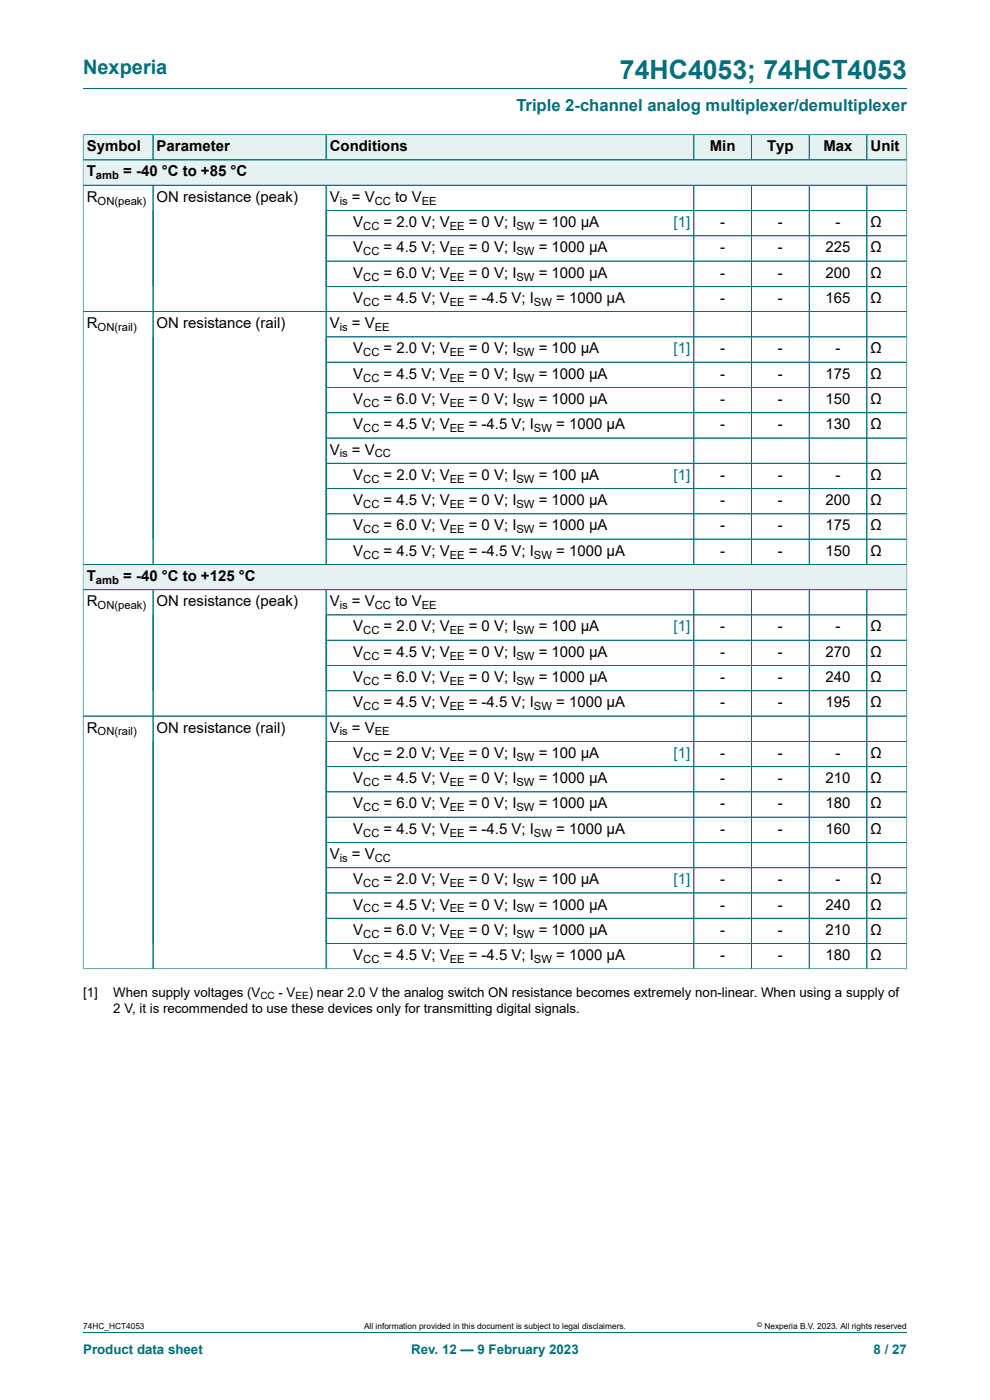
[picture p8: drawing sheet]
<svg xmlns="http://www.w3.org/2000/svg" width="210mm" height="297mm" viewBox="0 0 210 297" stroke-linecap="round" stroke-linejoin="round" font-family="sans-serif">
<defs><g id="words">
<text font-size="5.6" fill="#036f7b" x="131.5" y="16.8">74HC4053; 74HCT4053</text>
<text font-size="4.2" fill="#036f7b" x="17.6" y="15.6">Nexperia</text>
<text font-size="3.5" fill="#036f7b" x="109.5" y="23.7">Triple 2-channel analog multiplexer/demultiplexer</text>
<g font-size="3.2">
<text x="18.4" y="32.1">Symbol</text>
<text x="33.2" y="32.1">Parameter</text>
<text x="69.9" y="32.1">Conditions</text>
<text x="150.6" y="32.1">Min</text>
<text x="162.7" y="32.1">Typ</text>
<text x="174.7" y="32.1">Max</text>
<text x="184.7" y="32.1">Unit</text>
<text x="18.4" y="37.4">T</text>
<text x="26.1" y="37.4">= -40 °C to +85 °C</text>
<text x="18.4" y="42.8">R</text>
<text x="33.2" y="42.8">ON resistance (peak)</text>
<text x="69.9" y="42.8">V</text>
<text x="74.7" y="42.8">= V</text>
<text x="83.8" y="42.8">to V</text>
<text x="74.9" y="48.2">V</text>
<text x="74.9" y="53.5">V</text>
<text x="81.4" y="48.2">= 2.0 V; V</text>
<text x="81.4" y="53.5">= 4.5 V; V</text>
<text x="99.4" y="48.2">= 0 V; I</text>
<text x="99.4" y="53.5">= 0 V; I</text>
<text x="114.3" y="48.2">= 100 μA</text>
<text x="114.3" y="53.5">= 1000 μA</text>
<text x="152.8" y="48.2">-</text>
<text x="152.8" y="53.5">-</text>
<text x="165" y="48.2">-</text>
<text x="165" y="53.5">-</text>
<text x="175.1" y="53.5">225</text>
<text x="177.2" y="48.2">-</text>
<text x="184.7" y="48.2">Ω</text>
<text x="184.7" y="53.5">Ω</text>
<text x="74.9" y="58.9">V</text>
<text x="81.4" y="58.9">= 6.0 V; V</text>
<text x="99.4" y="58.9">= 0 V; I</text>
<text x="114.3" y="58.9">= 1000 μA</text>
<text x="152.8" y="58.9">-</text>
<text x="165" y="58.9">-</text>
<text x="175.1" y="58.9">200</text>
<text x="184.7" y="58.9">Ω</text>
<text x="74.9" y="64.3">V</text>
<text x="81.4" y="64.3">= 4.5 V; V</text>
<text x="99.4" y="64.3">= -4.5 V; I</text>
<text x="118" y="64.3">= 1000 μA</text>
<text x="152.8" y="64.3">-</text>
<text x="165" y="64.3">-</text>
<text x="175.1" y="64.3">165</text>
<text x="184.7" y="64.3">Ω</text>
<text x="18.4" y="69.6">R</text>
<text x="33.2" y="69.6">ON resistance (rail)</text>
<text x="69.9" y="69.6">V</text>
<text x="74.7" y="69.6">= V</text>
<text x="74.9" y="75">V</text>
<text x="81.4" y="75">= 2.0 V; V</text>
<text x="99.4" y="75">= 0 V; I</text>
<text x="114.3" y="75">= 100 μA</text>
<text x="152.8" y="75">-</text>
<text x="165" y="75">-</text>
<text x="177.2" y="75">-</text>
<text x="184.7" y="75">Ω</text>
<text x="74.9" y="80.3">V</text>
<text x="81.4" y="80.3">= 4.5 V; V</text>
<text x="99.4" y="80.3">= 0 V; I</text>
<text x="114.3" y="80.3">= 1000 μA</text>
<text x="152.8" y="80.3">-</text>
<text x="165" y="80.3">-</text>
<text x="175.1" y="80.3">175</text>
<text x="184.7" y="80.3">Ω</text>
<text x="74.9" y="85.7">V</text>
<text x="81.4" y="85.7">= 6.0 V; V</text>
<text x="99.4" y="85.7">= 0 V; I</text>
<text x="114.3" y="85.7">= 1000 μA</text>
<text x="152.8" y="85.7">-</text>
<text x="165" y="85.7">-</text>
<text x="175.1" y="85.7">150</text>
<text x="184.7" y="85.7">Ω</text>
<text x="74.9" y="91.1">V</text>
<text x="81.4" y="91.1">= 4.5 V; V</text>
<text x="99.4" y="91.1">= -4.5 V; I</text>
<text x="118" y="91.1">= 1000 μA</text>
<text x="152.8" y="91.1">-</text>
<text x="165" y="91.1">-</text>
<text x="175.1" y="91.1">130</text>
<text x="184.7" y="91.1">Ω</text>
<text x="69.9" y="96.4">V</text>
<text x="74.7" y="96.4">= V</text>
<text x="74.9" y="101.8">V</text>
<text x="81.4" y="101.8">= 2.0 V; V</text>
<text x="99.4" y="101.8">= 0 V; I</text>
<text x="114.3" y="101.8">= 100 μA</text>
<text x="152.8" y="101.8">-</text>
<text x="165" y="101.8">-</text>
<text x="177.2" y="101.8">-</text>
<text x="184.7" y="101.8">Ω</text>
<text x="74.9" y="107.1">V</text>
<text x="81.4" y="107.1">= 4.5 V; V</text>
<text x="99.4" y="107.1">= 0 V; I</text>
<text x="114.3" y="107.1">= 1000 μA</text>
<text x="152.8" y="107.1">-</text>
<text x="165" y="107.1">-</text>
<text x="175.1" y="107.1">200</text>
<text x="184.7" y="107.1">Ω</text>
<text x="74.9" y="112.5">V</text>
<text x="81.4" y="112.5">= 6.0 V; V</text>
<text x="99.4" y="112.5">= 0 V; I</text>
<text x="114.3" y="112.5">= 1000 μA</text>
<text x="152.8" y="112.5">-</text>
<text x="165" y="112.5">-</text>
<text x="175.1" y="112.5">175</text>
<text x="184.7" y="112.5">Ω</text>
<text x="74.9" y="117.9">V</text>
<text x="81.4" y="117.9">= 4.5 V; V</text>
<text x="99.4" y="117.9">= -4.5 V; I</text>
<text x="118" y="117.9">= 1000 μA</text>
<text x="152.8" y="117.9">-</text>
<text x="165" y="117.9">-</text>
<text x="175.1" y="117.9">150</text>
<text x="184.7" y="117.9">Ω</text>
<text x="18.4" y="123.2">T</text>
<text x="26.1" y="123.2">= -40 °C to +125 °C</text>
<text x="18.4" y="128.6">R</text>
<text x="33.2" y="128.6">ON resistance (peak)</text>
<text x="69.9" y="128.6">V</text>
<text x="74.7" y="128.6">= V</text>
<text x="83.8" y="128.6">to V</text>
<text x="74.9" y="134">V</text>
<text x="81.4" y="134">= 2.0 V; V</text>
<text x="99.4" y="134">= 0 V; I</text>
<text x="114.3" y="134">= 100 μA</text>
<text x="152.8" y="134">-</text>
<text x="165" y="134">-</text>
<text x="177.2" y="134">-</text>
<text x="184.7" y="134">Ω</text>
<text x="74.9" y="139.3">V</text>
<text x="81.4" y="139.3">= 4.5 V; V</text>
<text x="99.4" y="139.3">= 0 V; I</text>
<text x="114.3" y="139.3">= 1000 μA</text>
<text x="152.8" y="139.3">-</text>
<text x="165" y="139.3">-</text>
<text x="175.1" y="139.3">270</text>
<text x="184.7" y="139.3">Ω</text>
<text x="74.9" y="144.7">V</text>
<text x="81.4" y="144.7">= 6.0 V; V</text>
<text x="99.4" y="144.7">= 0 V; I</text>
<text x="114.3" y="144.7">= 1000 μA</text>
<text x="152.8" y="144.7">-</text>
<text x="165" y="144.7">-</text>
<text x="175.1" y="144.7">240</text>
<text x="184.7" y="144.7">Ω</text>
<text x="18.4" y="155.4">R</text>
<text x="33.2" y="155.4">ON resistance (rail)</text>
<text x="69.9" y="155.4">V</text>
<text x="74.7" y="155.4">= V</text>
<text x="74.9" y="150">V</text>
<text x="81.4" y="150">= 4.5 V; V</text>
<text x="99.4" y="150">= -4.5 V; I</text>
<text x="118" y="150">= 1000 μA</text>
<text x="152.8" y="150">-</text>
<text x="165" y="150">-</text>
<text x="175.1" y="150">195</text>
<text x="184.7" y="150">Ω</text>
<text x="74.9" y="160.8">V</text>
<text x="81.4" y="160.8">= 2.0 V; V</text>
<text x="99.4" y="160.8">= 0 V; I</text>
<text x="114.3" y="160.8">= 100 μA</text>
<text x="152.8" y="160.8">-</text>
<text x="165" y="160.8">-</text>
<text x="177.2" y="160.8">-</text>
<text x="184.7" y="160.8">Ω</text>
<text x="74.9" y="166.1">V</text>
<text x="81.4" y="166.1">= 4.5 V; V</text>
<text x="99.4" y="166.1">= 0 V; I</text>
<text x="114.3" y="166.1">= 1000 μA</text>
<text x="152.8" y="166.1">-</text>
<text x="165" y="166.1">-</text>
<text x="175.1" y="166.1">210</text>
<text x="184.7" y="166.1">Ω</text>
<text x="74.9" y="171.5">V</text>
<text x="81.4" y="171.5">= 6.0 V; V</text>
<text x="99.4" y="171.5">= 0 V; I</text>
<text x="114.3" y="171.5">= 1000 μA</text>
<text x="152.8" y="171.5">-</text>
<text x="165" y="171.5">-</text>
<text x="175.1" y="171.5">180</text>
<text x="184.7" y="171.5">Ω</text>
<text x="74.9" y="176.9">V</text>
<text x="81.4" y="176.9">= 4.5 V; V</text>
<text x="99.4" y="176.9">= -4.5 V; I</text>
<text x="118" y="176.9">= 1000 μA</text>
<text x="152.8" y="176.9">-</text>
<text x="165" y="176.9">-</text>
<text x="175.1" y="176.9">160</text>
<text x="184.7" y="176.9">Ω</text>
<text x="69.9" y="182.2">V</text>
<text x="74.7" y="182.2">= V</text>
<text x="74.9" y="187.6">V</text>
<text x="81.4" y="187.6">= 2.0 V; V</text>
<text x="99.4" y="187.6">= 0 V; I</text>
<text x="114.3" y="187.6">= 100 μA</text>
<text x="152.8" y="187.6">-</text>
<text x="165" y="187.6">-</text>
<text x="177.2" y="187.6">-</text>
<text x="184.7" y="187.6">Ω</text>
<text x="74.9" y="192.9">V</text>
<text x="81.4" y="192.9">= 4.5 V; V</text>
<text x="99.4" y="192.9">= 0 V; I</text>
<text x="114.3" y="192.9">= 1000 μA</text>
<text x="152.8" y="192.9">-</text>
<text x="165" y="192.9">-</text>
<text x="175.1" y="192.9">240</text>
<text x="184.7" y="192.9">Ω</text>
<text x="74.9" y="198.3">V</text>
<text x="74.9" y="203.7">V</text>
<text x="81.4" y="198.3">= 6.0 V; V</text>
<text x="81.4" y="203.7">= 4.5 V; V</text>
<text x="99.4" y="198.3">= 0 V; I</text>
<text x="99.4" y="203.7">= -4.5 V; I</text>
<text x="114.3" y="198.3">= 1000 μA</text>
<text x="118" y="203.7">= 1000 μA</text>
<text x="152.8" y="198.3">-</text>
<text x="152.8" y="203.7">-</text>
<text x="165" y="198.3">-</text>
<text x="165" y="203.7">-</text>
<text x="175.1" y="198.3">210</text>
<text x="175.1" y="203.7">180</text>
<text x="184.7" y="198.3">Ω</text>
<text x="184.7" y="203.7">Ω</text>
</g>
<g font-size="3.2" fill="#00f">
<text x="142.9" y="48.2">[1]</text>
<text x="142.9" y="75">[1]</text>
<text x="142.9" y="101.8">[1]</text>
<text x="142.9" y="134">[1]</text>
<text x="142.9" y="160.8">[1]</text>
<text x="142.9" y="187.6">[1]</text>
</g>
<g font-size="2.8">
<text x="17.6" y="211.5">[1]</text>
<text x="24" y="211.5">When supply voltages (V</text>
<text x="24" y="214.9">2 V, it is recommended to use these devices only for transmitting digital signals.</text>
<text x="59.1" y="211.5">- V</text>
<text x="65.5" y="211.5">) near 2.0 V the analog switch ON resistance becomes extremely non-linear. When using a supply of</text>
</g>
<g font-size="2.8" fill="#036f7b">
<text x="17.6" y="287.2">Product data sheet</text>
<text x="87.2" y="287.2">Rev. 12 — 9 February 2023</text>
<text x="185.3" y="287.2">8 / 27</text>
</g>
<g font-size="2.4">
<text x="20.4" y="38.1">amb</text>
<text x="20.7" y="43.4">ON(peak)</text>
<text x="72.1" y="43.4">is</text>
<text x="79.5" y="43.4">CC</text>
<text x="89.5" y="43.4">EE</text>
<text x="77.1" y="48.8">CC</text>
<text x="95.4" y="48.8">EE</text>
<text x="109.6" y="48.8">SW</text>
<text x="77.1" y="54.1">CC</text>
<text x="77.1" y="59.5">CC</text>
<text x="95.4" y="54.1">EE</text>
<text x="95.4" y="59.5">EE</text>
<text x="109.6" y="54.1">SW</text>
<text x="109.6" y="59.5">SW</text>
<text x="77.1" y="64.9">CC</text>
<text x="95.4" y="64.9">EE</text>
<text x="113.3" y="64.9">SW</text>
<text x="20.7" y="70.2">ON(rail)</text>
<text x="72.1" y="70.2">is</text>
<text x="79.5" y="70.2">EE</text>
<text x="77.1" y="75.6">CC</text>
<text x="95.4" y="75.6">EE</text>
<text x="109.6" y="75.6">SW</text>
<text x="77.1" y="81">CC</text>
<text x="95.4" y="81">EE</text>
<text x="109.6" y="81">SW</text>
<text x="77.1" y="86.3">CC</text>
<text x="95.4" y="86.3">EE</text>
<text x="109.6" y="86.3">SW</text>
<text x="77.1" y="91.7">CC</text>
<text x="95.4" y="91.7">EE</text>
<text x="113.3" y="91.7">SW</text>
<text x="72.1" y="97">is</text>
<text x="79.5" y="97">CC</text>
<text x="77.1" y="102.4">CC</text>
<text x="77.1" y="107.8">CC</text>
<text x="95.4" y="102.4">EE</text>
<text x="95.4" y="107.8">EE</text>
<text x="109.6" y="102.4">SW</text>
<text x="109.6" y="107.8">SW</text>
<text x="77.1" y="113.1">CC</text>
<text x="95.4" y="113.1">EE</text>
<text x="109.6" y="113.1">SW</text>
<text x="77.1" y="118.5">CC</text>
<text x="95.4" y="118.5">EE</text>
<text x="113.3" y="118.5">SW</text>
<text x="20.4" y="123.9">amb</text>
<text x="20.7" y="129.2">ON(peak)</text>
<text x="72.1" y="129.2">is</text>
<text x="79.5" y="129.2">CC</text>
<text x="89.5" y="129.2">EE</text>
<text x="77.1" y="134.6">CC</text>
<text x="95.4" y="134.6">EE</text>
<text x="109.6" y="134.6">SW</text>
<text x="77.1" y="139.9">CC</text>
<text x="95.4" y="139.9">EE</text>
<text x="109.6" y="139.9">SW</text>
<text x="77.1" y="145.3">CC</text>
<text x="95.4" y="145.3">EE</text>
<text x="109.6" y="145.3">SW</text>
<text x="77.1" y="150.7">CC</text>
<text x="95.4" y="150.7">EE</text>
<text x="113.3" y="150.7">SW</text>
<text x="20.7" y="156">ON(rail)</text>
<text x="72.1" y="156">is</text>
<text x="77.1" y="161.4">CC</text>
<text x="79.5" y="156">EE</text>
<text x="95.4" y="161.4">EE</text>
<text x="109.6" y="161.4">SW</text>
<text x="77.1" y="166.8">CC</text>
<text x="95.4" y="166.8">EE</text>
<text x="109.6" y="166.8">SW</text>
<text x="77.1" y="172.1">CC</text>
<text x="95.4" y="172.1">EE</text>
<text x="109.6" y="172.1">SW</text>
<text x="77.1" y="177.5">CC</text>
<text x="95.4" y="177.5">EE</text>
<text x="113.3" y="177.5">SW</text>
<text x="72.1" y="182.8">is</text>
<text x="79.5" y="182.8">CC</text>
<text x="77.1" y="188.2">CC</text>
<text x="95.4" y="188.2">EE</text>
<text x="109.6" y="188.2">SW</text>
<text x="77.1" y="193.6">CC</text>
<text x="95.4" y="193.6">EE</text>
<text x="109.6" y="193.6">SW</text>
<text x="77.1" y="198.9">CC</text>
<text x="95.4" y="198.9">EE</text>
<text x="109.6" y="198.9">SW</text>
<text x="77.1" y="204.3">CC</text>
<text x="95.4" y="204.3">EE</text>
<text x="113.3" y="204.3">SW</text>
</g>
<g font-size="2.1">
<text x="55.2" y="212">CC</text>
<text x="62.7" y="212">EE</text>
</g>
<g font-size="1.8">
<text x="17.6" y="282">74HC_HCT4053</text>
<text x="77.2" y="282">All information provided in this document is subject to legal disclaimers.</text>
<text x="162.2" y="282">Nexperia B.V. 2023. All rights reserved</text>
</g>
<text font-size="1.4" x="160.6" y="281.6">©</text>
</g></defs>
<path d="M17.6 18.8h174.8" fill="none" stroke="#036f7b" stroke-width=".21"/>
<path d="M17.7 28.6h14.7v5.3h-14.7z" fill="#e6f1f2"/>
<path d="M17.6 28.5v5.4h14.9v-5.3h-14.9" fill="none" stroke="#036f7b" stroke-width=".21"/>
<path d="M32.5 28.6h36.6v5.3h-36.6z" fill="#e6f1f2"/>
<path d="M32.5 28.6h36.7v5.3h-36.7z" fill="none" stroke="#036f7b" stroke-width=".21"/>
<path d="M69.2 28.6h73.4v5.3h-73.4z" fill="#e6f1f2"/>
<path d="M142.6 28.6h-73.4v5.3h73.4" fill="none" stroke="#036f7b" stroke-width=".21"/>
<path d="M142.6 28.6h4.5v5.3h-4.5z" fill="#e6f1f2"/>
<path d="M142.6 28.6h4.6v5.3h-4.6" fill="none" stroke="#036f7b" stroke-width=".21"/>
<path d="M147.2 28.6h12.1v5.3h-12.1z" fill="#e6f1f2"/>
<path d="M147.2 28.6h12.2v5.3h-12.2z" fill="none" stroke="#036f7b" stroke-width=".21"/>
<path d="M159.5 28.6h12.1v5.3h-12.1z" fill="#e6f1f2"/>
<path d="M159.4 28.6h12.3v5.3h-12.3z" fill="none" stroke="#036f7b" stroke-width=".21"/>
<path d="M171.7 28.6h12.1v5.3h-12.1z" fill="#e6f1f2"/>
<path d="M171.7 28.6h12.2v5.3h-12.2z" fill="none" stroke="#036f7b" stroke-width=".21"/>
<path d="M184 28.6h8.3v5.3h-8.3z" fill="#e6f1f2"/>
<path d="M192.4 28.5v10.8h-174.8v-5.4h174.8M192.4 28.6h-8.5v5.3" fill="none" stroke="#036f7b" stroke-width=".21"/>
<path d="M17.7 34h174.6v5.2h-174.6z" fill="#e6f1f2"/>
<g fill="none" stroke="#036f7b" stroke-width=".21">
<path d="M17.6 39.3h174.8v85.8h-174.8zM32.5 39.3v80.4M69.2 39.3v80.4M147.2 39.3v80.4M159.4 39.3v80.4M171.7 39.3v80.4M183.9 39.3v80.4M69.2 44.7h123.2M69.2 55.4h123.2M192.4 50h-123.2M17.6 66.1h174.8M69.2 60.7h123.2"/>
<path d="M69.2 71.5h123.2M69.2 76.8h123.2M69.2 87.6h123.2M69.2 92.9h123.2M192.4 82.2h-123.2M192.4 98.3h-123.2M69.2 103.6h123.2M69.2 114.4h123.2M192.4 109h-123.2M192.4 119.7h-174.8"/>
</g>
<path d="M17.7 119.8h174.6v5.2h-174.6z" fill="#e6f1f2"/>
<g fill="none" stroke="#036f7b" stroke-width=".21">
<path d="M17.6 28.6v177M17.7 33.9h174.6M17.7 39.3h174.6M17.7 28.6h174.6M32.5 28.6v5.3M32.5 39.4v80.3M69.2 28.6v5.3M69.2 39.4v80.3M147.2 28.6v5.3M147.2 39.4v80.3M159.4 28.6v5.3M159.4 39.4v80.3"/>
<path d="M171.7 28.6v5.3M171.7 39.4v80.3M183.9 28.6v5.3M183.9 39.4v80.3M192.4 28.6v177M69.2 44.7h123.1M69.2 50h123.1M69.2 55.4h123.1M17.7 66.1h174.6M69.2 60.7h123.1M69.2 71.5h123.1M69.2 76.8h123.1"/>
<path d="M69.2 82.2h123.1M69.2 87.6h123.1M69.2 92.9h123.1M69.2 98.3h123.1M17.7 119.7h174.6M69.2 103.6h123.1M69.2 109h123.1M69.2 114.4h123.1M17.6 125.1h174.8M32.5 125.1v80.4M69.2 130.5h123.2M69.2 135.8h123.2"/>
<path d="M69.2 125.1v80.4M147.2 125.1v80.4M159.4 125.1v80.4M171.7 125.1v80.4M183.9 125.1v80.4M17.6 151.9h174.8M69.2 141.2h123.2M69.2 146.5h123.2M69.2 157.3h123.2M69.2 162.6h123.2M69.2 168h123.2M69.2 173.4h123.2"/>
<path d="M69.2 178.7h123.2M69.2 184.1h123.2M69.2 189.4h123.2M69.2 194.8h123.2M17.6 205.5h174.8M69.2 200.2h123.2M17.6 282.6h174.8"/>
</g>
<use href="#words"/>
</svg>
